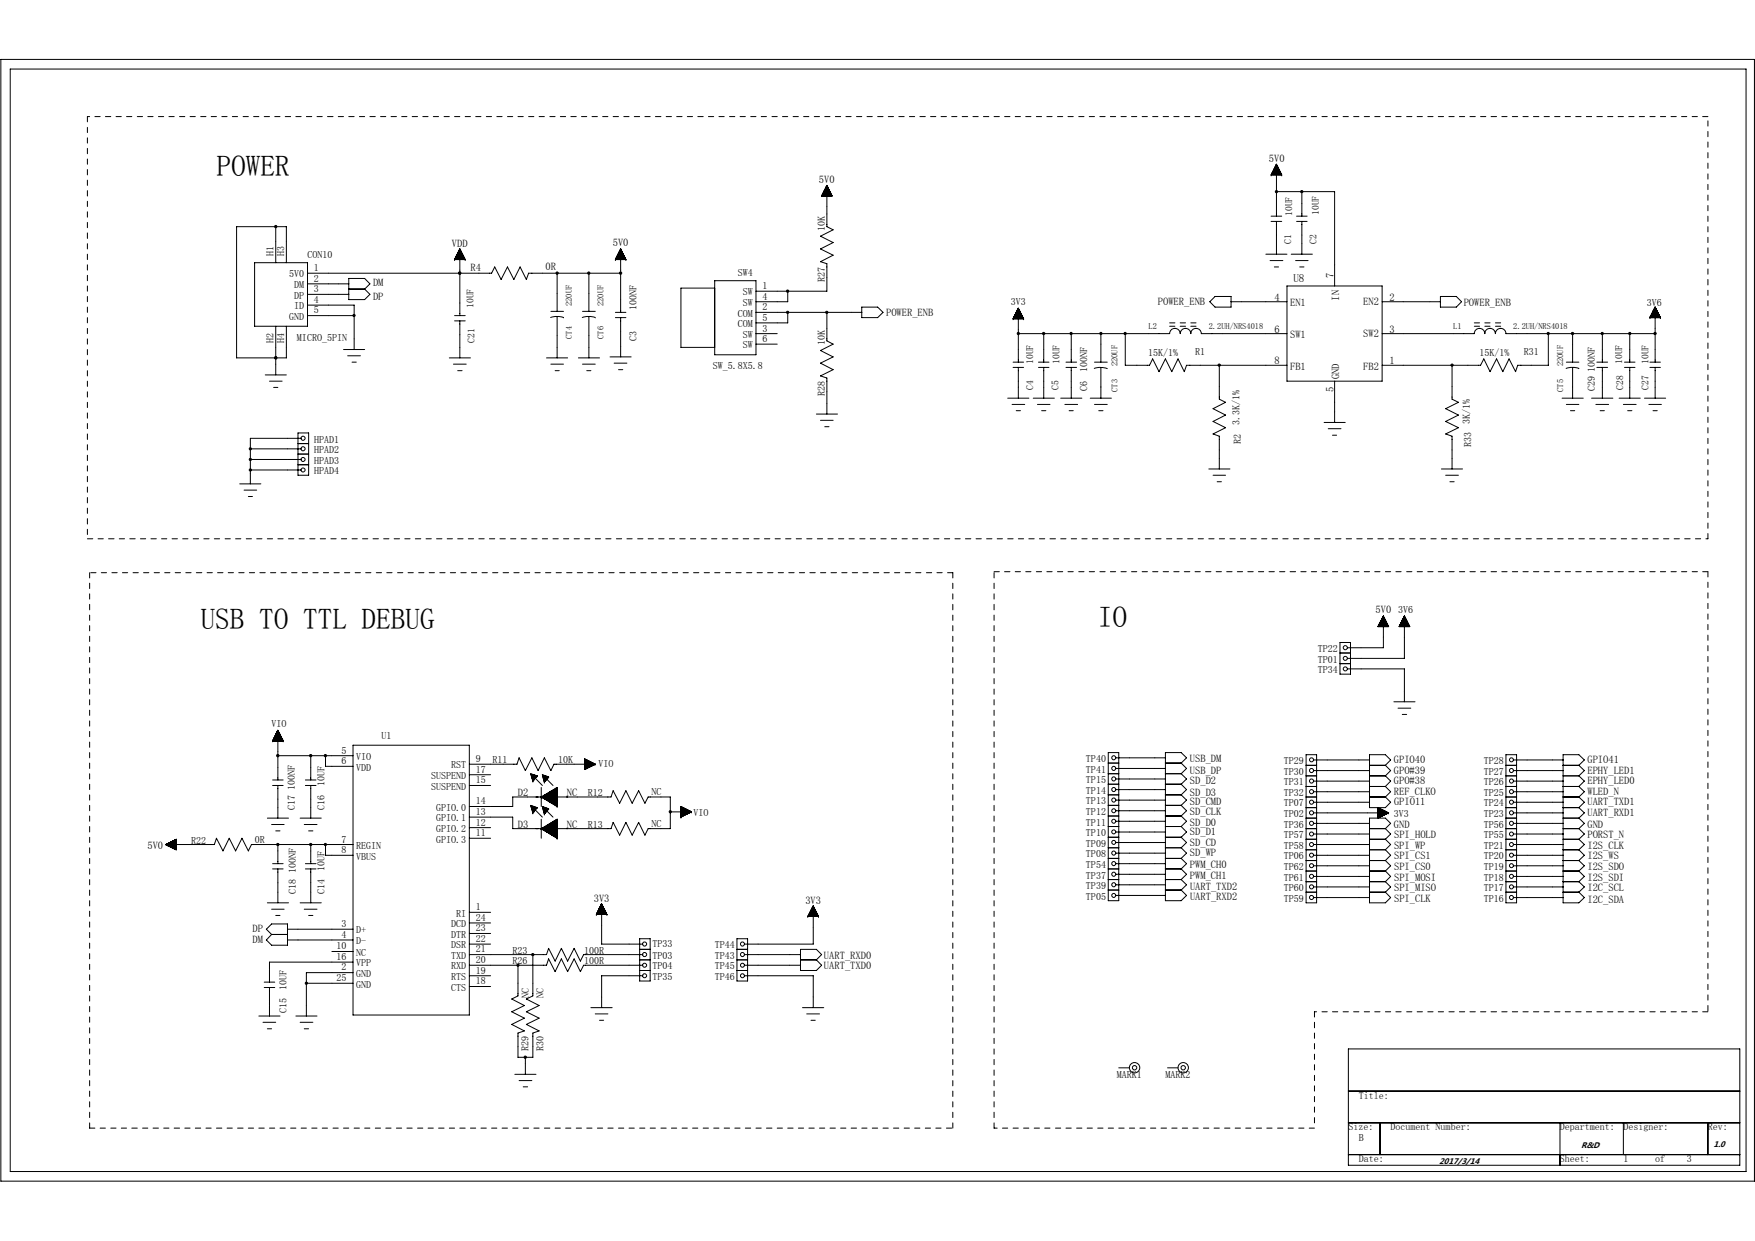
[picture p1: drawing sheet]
<svg xmlns="http://www.w3.org/2000/svg" width="297mm" height="210mm" viewBox="0 0 297 210" stroke-linecap="round" stroke-linejoin="round" font-family="sans-serif">
<defs><g id="words">
<g font-size="5">
<text x="36.6" y="29.8">POWER</text>
<text x="34" y="106.4">USB TO TTL DEBUG</text>
<text x="185.8" y="106">IO</text>
</g>
<text font-size="1.9" x="218.9" y="47.7">U8</text>
<g font-size="1.8">
<text x="214.8" y="27.4">5V0</text>
<text x="138.6" y="30.9">5V0</text>
<text x="76.5" y="41.8">VDD</text>
<text x="103.7" y="41.7">5V0</text>
<text x="79.6" y="45.9">R4</text>
<text x="92.3" y="45.6">0R</text>
<text x="225.7" y="47.1" transform="rotate(-90 225.7 47.1)">7</text>
<text x="63.1" y="48.4">DM</text>
<text x="63.1" y="50.7">DP</text>
<text x="150" y="53.4">POWER_ENB</text>
<text x="196" y="51.6">POWER_ENB</text>
<text x="215.7" y="50.9">4</text>
<text x="218.4" y="51.8">EN1</text>
<text x="226.6" y="50.9" transform="rotate(-90 226.6 50.9)">IN</text>
<text x="230.7" y="51.6">EN2</text>
<text x="235.2" y="50.9">2</text>
<text x="247.7" y="51.8">POWER_ENB</text>
<text x="215.7" y="56.3">6</text>
<text x="218.4" y="57.2">SW1</text>
<text x="230.7" y="57">SW2</text>
<text x="235.2" y="56.3">3</text>
<text x="215.7" y="61.6">8</text>
<text x="218.4" y="62.6">FB1</text>
<text x="226.6" y="64.1" transform="rotate(-90 226.6 64.1)">GND</text>
<text x="230.7" y="62.6">FB2</text>
<text x="235.2" y="61.6">1</text>
<text x="225.7" y="66.3" transform="rotate(-90 225.7 66.3)">5</text>
<text x="232.8" y="103.8">5V0</text>
<text x="201.4" y="130.9">USB_DP</text>
<text x="201.4" y="128.9">USB_DM</text>
<text x="235.9" y="129.1">GPIO40</text>
<text x="235.9" y="130.9">GPO#39</text>
<text x="268.7" y="130.9">EPHY_LED1</text>
<text x="268.7" y="129.1">GPIO41</text>
<text x="87.7" y="134.7">D2</text>
<text x="95.9" y="134.8">NC</text>
<text x="201.4" y="132.7">SD_D2</text>
<text x="201.4" y="134.7">SD_D3</text>
<text x="201.4" y="136.3">SD_CMD</text>
<text x="201.4" y="137.9">SD_CLK</text>
<text x="235.9" y="132.7">GPO#38</text>
<text x="235.9" y="134.5">REF_CLKO</text>
<text x="235.9" y="136.3">GPIO11</text>
<text x="268.7" y="136.3">UART_TXD1</text>
<text x="268.7" y="134.5">WLED_N</text>
<text x="268.7" y="132.7">EPHY_LED0</text>
<text x="25" y="143.7">5V0</text>
<text x="87.7" y="140">D3</text>
<text x="95.9" y="140.1">NC</text>
<text x="201.4" y="139.7">SD_D0</text>
<text x="201.4" y="141.3">SD_D1</text>
<text x="201.4" y="143.1">SD_CD</text>
<text x="235.9" y="140">GND</text>
<text x="235.9" y="143.6">SPI_WP</text>
<text x="236" y="141.8">SPI_HOLD</text>
<text x="268.7" y="143.6">I2S_CLK</text>
<text x="268.7" y="138.1">UART_RXD1</text>
<text x="268.7" y="141.8">PORST_N</text>
<text x="268.7" y="140">GND</text>
<text x="201.4" y="144.9">SD_WP</text>
<text x="201.4" y="146.9">PWM_CH0</text>
<text x="201.4" y="148.7">PWM_CH1</text>
<text x="236" y="145.4">SPI_CS1</text>
<text x="236" y="147.2">SPI_CS0</text>
<text x="236" y="149">SPI_MOSI</text>
<text x="268.7" y="149">I2S_SDI</text>
<text x="268.7" y="147.2">I2S_SDO</text>
<text x="268.7" y="145.4">I2S_WS</text>
<text x="100.5" y="152.7">3V3</text>
<text x="136.3" y="153">3V3</text>
<text x="201.4" y="150.5">UART_TXD2</text>
<text x="201.4" y="152.3">UART_RXD2</text>
<text x="236" y="150.8">SPI_MISO</text>
<text x="236" y="152.6">SPI_CLK</text>
<text x="268.7" y="152.8">I2C_SDA</text>
<text x="268.7" y="150.8">I2C_SCL</text>
<text x="42.7" y="159.6">DM</text>
<text x="42.7" y="157.8">DP</text>
<text x="139.5" y="164">UART_TXD0</text>
<text x="139.5" y="162.2">UART_RXD0</text>
</g>
<g font-size="1.7">
<text x="139.6" y="39.1" transform="rotate(-90 139.6 39.1)">10K</text>
<text x="46.3" y="43.3" transform="rotate(-90 46.3 43.3)">H1</text>
<text x="48.1" y="43.3" transform="rotate(-90 48.1 43.3)">H3</text>
<text x="49" y="46.9">5V0</text>
<text x="52" y="43.7">CON10</text>
<text x="53.1" y="45.9">1</text>
<text x="53.1" y="47.7">2</text>
<text x="124.9" y="46.8">SW4</text>
<text x="139.6" y="47.7" transform="rotate(-90 139.6 47.7)">R27</text>
<text x="49.8" y="48.7">DM</text>
<text x="49.8" y="50.5">DP</text>
<text x="49.8" y="52.3">ID</text>
<text x="53.1" y="49.4">3</text>
<text x="53.1" y="51.3">4</text>
<text x="53.1" y="53">5</text>
<text x="107.7" y="52.5" transform="rotate(-90 107.7 52.5)">100NF</text>
<text x="124.9" y="53.6">COM</text>
<text x="125.7" y="50">SW</text>
<text x="125.7" y="51.8">SW</text>
<text x="129" y="48.9">1</text>
<text x="129" y="50.7">4</text>
<text x="129" y="52.5">2</text>
<text x="171.1" y="51.6">3V3</text>
<text x="278.7" y="51.8">3V6</text>
<text x="46.3" y="58" transform="rotate(-90 46.3 58)">H2</text>
<text x="48.1" y="58" transform="rotate(-90 48.1 58)">H4</text>
<text x="49" y="54.1">GND</text>
<text x="50.3" y="57.7">MICRO_5PIN</text>
<text x="107.7" y="57.7" transform="rotate(-90 107.7 57.7)">C3</text>
<text x="124.9" y="55.4">COM</text>
<text x="125.7" y="57.2">SW</text>
<text x="125.7" y="58.9">SW</text>
<text x="129" y="54.3">5</text>
<text x="129" y="56.1">3</text>
<text x="129" y="57.9">6</text>
<text x="139.6" y="58.4" transform="rotate(-90 139.6 58.4)">10K</text>
<text x="120.7" y="62.4">SW_5.8X5.8</text>
<text x="184" y="62.9" transform="rotate(-90 184 62.9)">100NF</text>
<text x="194.3" y="60.2">15K/1%</text>
<text x="202.3" y="60">R1</text>
<text x="250.4" y="60.2">15K/1%</text>
<text x="257.9" y="60">R31</text>
<text x="139.6" y="67" transform="rotate(-90 139.6 67)">R28</text>
<text x="184" y="66.1" transform="rotate(-90 184 66.1)">C6</text>
<text x="209.8" y="71.9" transform="rotate(-90 209.8 71.9)">3.3K/1%</text>
<text x="248.8" y="71.8" transform="rotate(-90 248.8 71.8)">3K/1%</text>
<text x="270" y="66.1" transform="rotate(-90 270 66.1)">C29 100NF</text>
<text x="53.2" y="74.9">HPAD1</text>
<text x="53.2" y="76.7">HPAD2</text>
<text x="210" y="75.2" transform="rotate(-90 210 75.2)">R2</text>
<text x="249" y="75.6" transform="rotate(-90 249 75.6)">R33</text>
<text x="53.2" y="78.5">HPAD3</text>
<text x="53.2" y="80.2">HPAD4</text>
<text x="236.6" y="103.7">3V6</text>
<text x="223" y="112.1">TP01</text>
<text x="223" y="110.3">TP22</text>
<text x="223" y="113.9">TP34</text>
<text x="46" y="123">VIO</text>
<text x="64.6" y="125">U1</text>
<text x="57.8" y="127.5">5</text>
<text x="57.8" y="129.3">6</text>
<text x="60.3" y="128.6">VIO</text>
<text x="60.3" y="130.4">VDD</text>
<text x="73" y="131.8">SUSPEND</text>
<text x="76.4" y="130">RST</text>
<text x="80.5" y="128.9">9</text>
<text x="80.5" y="130.7">17</text>
<text x="83.4" y="129.2">R11</text>
<text x="94.5" y="129.1">10K</text>
<text x="101.3" y="129.9">VIO</text>
<text x="183.8" y="128.9">TP40</text>
<text x="183.8" y="130.7">TP41</text>
<text x="217.3" y="129.3">TP29</text>
<text x="217.3" y="131.1">TP30</text>
<text x="251.1" y="131.1">TP27</text>
<text x="251.1" y="129.3">TP28</text>
<text x="49.9" y="137" transform="rotate(-90 49.9 137)">C17 100NF</text>
<text x="54.9" y="137" transform="rotate(-90 54.9 137)">C16</text>
<text x="54.9" y="133.1" transform="rotate(-90 54.9 133.1)">10UF</text>
<text x="73" y="133.6">SUSPEND</text>
<text x="73.8" y="137.2">GPIO.0</text>
<text x="80.5" y="132.5">15</text>
<text x="80.5" y="136.1">14</text>
<text x="80.5" y="137.9">13</text>
<text x="99.5" y="134.7">R12</text>
<text x="110.3" y="134.5">NC</text>
<text x="183.8" y="137.9">TP12</text>
<text x="183.8" y="136.1">TP13</text>
<text x="183.8" y="134.3">TP14</text>
<text x="183.8" y="132.5">TP15</text>
<text x="217.3" y="136.5">TP07</text>
<text x="217.3" y="132.9">TP31</text>
<text x="217.3" y="134.7">TP32</text>
<text x="251.1" y="136.5">TP24</text>
<text x="251.1" y="134.7">TP25</text>
<text x="251.1" y="132.9">TP26</text>
<text x="32.3" y="142.8">R22</text>
<text x="43.1" y="142.6">0R</text>
<text x="57.8" y="142.6">7</text>
<text x="60.3" y="143.6">REGIN</text>
<text x="73.8" y="139">GPIO.1</text>
<text x="73.8" y="140.8">GPIO.2</text>
<text x="73.8" y="142.6">GPIO.3</text>
<text x="80.5" y="139.7">12</text>
<text x="80.5" y="141.5">11</text>
<text x="99.5" y="140.1">R13</text>
<text x="110.3" y="139.8">NC</text>
<text x="117.4" y="138.1">VIO</text>
<text x="183.8" y="143.3">TP09</text>
<text x="183.8" y="141.5">TP10</text>
<text x="183.8" y="139.7">TP11</text>
<text x="217.3" y="138.3">TP02</text>
<text x="217.3" y="141.8">TP57</text>
<text x="217.3" y="143.6">TP58</text>
<text x="217.3" y="140">TP36</text>
<text x="235.9" y="138.3">3V3</text>
<text x="251.1" y="143.6">TP21</text>
<text x="251.1" y="138.3">TP23</text>
<text x="251.1" y="141.8">TP55</text>
<text x="251.1" y="140">TP56</text>
<text x="54.9" y="147.4" transform="rotate(-90 54.9 147.4)">10UF</text>
<text x="57.8" y="144.4">8</text>
<text x="60.3" y="145.4">VBUS</text>
<text x="183.8" y="145.1">TP08</text>
<text x="183.8" y="148.7">TP37</text>
<text x="183.8" y="146.8">TP54</text>
<text x="217.3" y="149">TP61</text>
<text x="217.3" y="147.2">TP62</text>
<text x="217.3" y="145.4">TP06</text>
<text x="251.1" y="149">TP18</text>
<text x="251.1" y="147.2">TP19</text>
<text x="251.1" y="145.4">TP20</text>
<text x="50.1" y="151.3" transform="rotate(-90 50.1 151.3)">C18 100NF</text>
<text x="54.9" y="151.3" transform="rotate(-90 54.9 151.3)">C14</text>
<text x="77.2" y="155.1">RI</text>
<text x="80.5" y="154">1</text>
<text x="80.5" y="155.8">24</text>
<text x="183.8" y="150.4">TP39</text>
<text x="183.8" y="152.2">TP05</text>
<text x="217.3" y="152.6">TP59</text>
<text x="217.3" y="150.8">TP60</text>
<text x="251.1" y="152.6">TP16</text>
<text x="251.1" y="150.8">TP17</text>
<text x="57" y="160.6">10</text>
<text x="57.8" y="156.9">3</text>
<text x="57.8" y="158.7">4</text>
<text x="60.3" y="157.9">D+</text>
<text x="60.3" y="159.8">D-</text>
<text x="60.3" y="161.7">NC</text>
<text x="76.4" y="156.9">DCD</text>
<text x="76.4" y="158.7">DTR</text>
<text x="76.4" y="160.5">DSR</text>
<text x="80.5" y="157.6">23</text>
<text x="80.5" y="159.4">22</text>
<text x="80.5" y="161.2">21</text>
<text x="86.8" y="161.4">R23</text>
<text x="98.9" y="161.4">100R</text>
<text x="110.4" y="160.3">TP33</text>
<text x="121" y="160.5">TP44</text>
<text x="48.5" y="167.4" transform="rotate(-90 48.5 167.4)">10UF</text>
<text x="57" y="166">25</text>
<text x="57" y="162.4">16</text>
<text x="57.8" y="164.2">2</text>
<text x="60.3" y="165.3">GND</text>
<text x="60.3" y="167.1">GND</text>
<text x="60.3" y="163.5">VPP</text>
<text x="76.4" y="162.2">TXD</text>
<text x="76.4" y="164">RXD</text>
<text x="76.4" y="165.8">RTS</text>
<text x="76.4" y="167.6">CTS</text>
<text x="80.5" y="163">20</text>
<text x="80.5" y="164.8">19</text>
<text x="80.5" y="166.6">18</text>
<text x="86.8" y="163.2">R26</text>
<text x="98.9" y="163.2">100R</text>
<text x="110.4" y="162.2">TP03</text>
<text x="110.4" y="164">TP04</text>
<text x="110.4" y="165.8">TP35</text>
<text x="121" y="162.2">TP43</text>
<text x="121" y="164">TP45</text>
<text x="121" y="165.8">TP46</text>
<text x="48.5" y="171.4" transform="rotate(-90 48.5 171.4)">C15</text>
<text x="89.5" y="168.8" transform="rotate(-90 89.5 168.8)">NC</text>
<text x="92" y="168.8" transform="rotate(-90 92 168.8)">NC</text>
<text x="89.5" y="177.8" transform="rotate(-90 89.5 177.8)">R29</text>
<text x="92" y="177.8" transform="rotate(-90 92 177.8)">R30</text>
<text x="189" y="182.5">MARK1</text>
<text x="197.3" y="182.5">MARK2</text>
<text x="230" y="185.9">Title:</text>
<text x="228.2" y="191.2">Size:</text>
<text x="235.4" y="191.2">Document Number:</text>
<text x="264" y="191.2">Department:</text>
<text x="274.8" y="191.2">Designer:</text>
<text x="289.1" y="191.2">Rev:</text>
<text x="230" y="193">B</text>
<text x="230" y="196.6">Date:</text>
<text x="264" y="196.6">Sheet:</text>
<text x="274.8" y="196.6">1</text>
<text x="280.1" y="196.6">of</text>
<text x="285.5" y="196.6">3</text>
</g>
<g font-size="1.6">
<text x="218.5" y="41.2" transform="rotate(-90 218.5 41.2)">C1</text>
<text x="218.7" y="36.6" transform="rotate(-90 218.7 36.6)">10UF</text>
<text x="222.8" y="41.2" transform="rotate(-90 222.8 41.2)">C2</text>
<text x="223.2" y="36.4" transform="rotate(-90 223.2 36.4)">10UF</text>
<text x="80.2" y="52.2" transform="rotate(-90 80.2 52.2)">10UF</text>
<text x="80.3" y="58" transform="rotate(-90 80.3 58)">C21</text>
<text x="174.9" y="65.9" transform="rotate(-90 174.9 65.9)">C4</text>
<text x="174.9" y="61.6" transform="rotate(-90 174.9 61.6)">10UF</text>
<text x="179.2" y="65.9" transform="rotate(-90 179.2 65.9)">C5</text>
<text x="179.3" y="61.6" transform="rotate(-90 179.3 61.6)">10UF</text>
<text x="274.5" y="61.6" transform="rotate(-90 274.5 61.6)">10UF</text>
<text x="274.7" y="65.9" transform="rotate(-90 274.7 65.9)">C28</text>
<text x="279" y="65.9" transform="rotate(-90 279 65.9)">C27</text>
<text x="279" y="61.6" transform="rotate(-90 279 61.6)">10UF</text>
</g>
<g font-size="1.4">
<text x="96.8" y="51.8" transform="rotate(-90 96.8 51.8)">220UF</text>
<text x="102.2" y="51.8" transform="rotate(-90 102.2 51.8)">220UF</text>
<text x="96.8" y="57.3" transform="rotate(-90 96.8 57.3)">CT4</text>
<text x="102.2" y="57.3" transform="rotate(-90 102.2 57.3)">CT6</text>
<text x="194.4" y="55.7">L2</text>
<text x="204.6" y="55.7">2.2UH/NRS4018</text>
<text x="246" y="55.7">L1</text>
<text x="256.1" y="55.7">2.2UH/NRS4018</text>
<text x="189.2" y="62" transform="rotate(-90 189.2 62)">220UF</text>
<text x="264.6" y="62" transform="rotate(-90 264.6 62)">220UF</text>
<text x="189.2" y="66.3" transform="rotate(-90 189.2 66.3)">CT3</text>
<text x="264.6" y="66.3" transform="rotate(-90 264.6 66.3)">CT5</text>
<text x="243.6" y="197">2017/3/14</text>
<text x="267.6" y="194.3">R&amp;D</text>
<text x="290" y="194.1">1.0</text>
</g>
</g></defs>
<g fill="none" stroke="#000" stroke-width=".17">
<path d="M.1 10.1h296.8v189.8h-296.8zM1.7 11.7h293.8v186.5h-293.8zM15.2 19.7h-.4v.9M16.1 19.7h.9M17.8 19.7h1M19.6 19.7h.9M21.4 19.7h.9M23.2 19.7h.9M25 19.7h.9M26.8 19.7h.9M28.6 19.7h.9M30.4 19.7h.9"/>
<path d="M32.2 19.7h.9M34 19.7h.9M35.7 19.7h.9M37.5 19.7h.9M39.3 19.7h.9M41.1 19.7h.9M42.9 19.7h.9M44.7 19.7h.9M46.5 19.7h.9M48.3 19.7h.9M50.1 19.7h.9M51.9 19.7h.9"/>
<path d="M53.7 19.7h.8M55.4 19.7h1M57.3 19.7h.8M59 19.7h.9M60.8 19.7h.9M62.6 19.7h.9M64.4 19.7h.9M66.2 19.7h.9M68 19.7h.9M69.8 19.7h.9M71.6 19.7h.9M73.3 19.7h.9"/>
<path d="M75.2 19.7h.8M76.9 19.7h.9M78.7 19.7h.9M80.5 19.7h.9M82.3 19.7h.9M84.1 19.7h.9M85.9 19.7h.9M87.7 19.7h.9M89.5 19.7h.9M91.2 19.7h.9M93.1 19.7h.9M94.8 19.7h.9"/>
<path d="M96.6 19.7h.9M98.4 19.7h.9M100.2 19.7h.9M102 19.7h.9M103.8 19.7h.9M105.6 19.7h.9M107.4 19.7h.9M109.2 19.7h.8M110.9 19.7h1M112.8 19.7h.8M114.5 19.7h.9M116.3 19.7h.9"/>
<path d="M118.1 19.7h.9M119.9 19.7h.9M121.7 19.7h.9M123.5 19.7h.9M125.3 19.7h.9M127.1 19.7h.8M128.8 19.7h.9M130.7 19.7h.8M132.4 19.7h.9M134.2 19.7h.9M136 19.7h.9M137.8 19.7h.9"/>
<path d="M139.6 19.7h.9M141.4 19.7h.9M143.2 19.7h.9M145 19.7h.9M146.7 19.7h.9M148.5 19.7h1M150.3 19.7h.9M152.1 19.7h.9M153.9 19.7h.9M155.7 19.7h.9M157.5 19.7h.9M159.3 19.7h.9"/>
<path d="M161.1 19.7h.9M162.9 19.7h.9M164.7 19.7h.9M166.5 19.7h.9M168.3 19.7h.8M170 19.7h.9M171.8 19.7h.9M173.6 19.7h.9M175.4 19.7h.9M177.2 19.7h.9M179 19.7h.9M180.8 19.7h.8"/>
<path d="M182.6 19.7h.9M184.4 19.7h.8M186.2 19.7h.8M187.9 19.7h.9M189.7 19.7h.9M191.5 19.7h.9M193.3 19.7h.9M195.1 19.7h.9M196.9 19.7h.9M198.7 19.7h.9M200.4 19.7h1M202.3 19.7h.9"/>
<path d="M204 19.7h1M205.8 19.7h.9M207.6 19.7h.9M209.4 19.7h.9M211.2 19.7h.9M213 19.7h.9M214.8 19.7h.9M216.6 19.7h.9M218.4 19.7h.9M220.2 19.7h.9M222 19.7h.8M223.7 19.7h.9"/>
<path d="M225.5 19.7h.9M227.3 19.7h.9M229.1 19.7h.9M230.9 19.7h.9M232.7 19.7h.9M234.5 19.7h.9M236.3 19.7h.8M238.1 19.7h.9M239.9 19.7h.8M241.7 19.7h.8M243.4 19.7h.9M245.2 19.7h.9"/>
<path d="M247 19.7h.9M248.8 19.7h.9M250.6 19.7h.9M252.4 19.7h.9M254.2 19.7h.9M256 19.7h.9M257.8 19.7h.9M259.5 19.7h1M261.3 19.7h.9M263.1 19.7h.9M264.9 19.7h.9M266.7 19.7h.9"/>
<path d="M268.5 19.7h.9M270.3 19.7h.9M272.1 19.7h.9M273.9 19.7h.9M275.7 19.7h.9M277.4 19.7h.9M279.2 19.7h.9M281 19.7h.9M282.8 19.7h.9M284.6 19.7h.9M286.4 19.7h.9M288.2 19.7h.9"/>
<path d="M14.8 21.5v.9M14.8 23.3v.9M14.8 25.1v.9M14.8 26.9v.9M14.8 28.7v.9M14.8 30.5v.9M14.8 32.3v.9M14.8 34.1v.8M14.8 35.8v.9M14.8 37.6v.9M14.8 39.4v.9M46.7 38.4v6"/>
<path d="M139.1 33.1h1.7M139.1 33.1v.1M139.1 33h1.7M139.2 33h1.5M139.2 32.9v.3M139.2 32.9h1.5v.3M139.2 32.9h1.4M139.2 32.8v.4M139.3 32.8h1.3M139.3 33.2v-.5h1.3v.5M139.3 32.6h1.3M139.4 32.6h1.1"/>
<path d="M139.4 32.5v.7M139.4 32.5h1.1M139.4 32.4h1.1M139.4 32.4v.8M139.5 32.3h.9M139.6 32.2h.8M139.6 32.1h.7M139.6 32.1v1.1M139.6 32h.7M139.7 32h.5M139.7 32v1.2M139.7 31.9h.5"/>
<path d="M139.7 31.8h.5M139.7 31.8v1.4M139.8 31.8h.3M139.8 31.7h.3M139.8 31.6v1.6M139.8 31.6h.3M139.9 31.5h.1M140 31.4h.1M140 31.4v7l1 .5-2.1 1.1 2.1 1-2.1 1.1 2.1 1.1-2.1 1.1 1.1 .3v4.7h-12.1M140 31.4l.8 1.8h-1.7zM140 31.5h-.1v1.7M140 31.5v1.7"/>
<path d="M140.1 31.6v1.6M140.2 31.8v1.4M140.2 31.9v1.3M140.3 32v1.2M140.4 32.3h-.9v.9M140.4 32.2v1M140.5 32.4v.8M140.5 32.5v.7M140.6 32.8v.4M140.8 33.1v.1M215.1 29.6h.1M215.1 37.5h1.8"/>
<path d="M215.1 36.6h1.8M215.1 29.6h1.8M215.2 29.5h1.7M215.2 29.5h1.7v.1M215.2 29.4v.2M215.3 29.4h1.5M215.3 29.3h1.5M215.4 29.2h1.3M215.4 29.1h1.3M215.4 29v.6M215.5 29h1.1M215.5 28.9h1.1"/>
<path d="M215.5 28.8v.8M215.5 28.8h1M215.6 28.7h.9v.9M215.6 28.7v.9M215.6 28.7h.9M215.6 28.6h.8M215.6 28.5v1.1M215.7 28.6h.7M215.7 28.5h.7M215.7 28.4v1.2M215.7 28.4h.6M215.8 28.3h.5v1.3"/>
<path d="M215.8 28.2v1.4M215.8 28.3h.5M215.9 28.2h.3M215.9 28.1v1.5M215.9 28.1h.3M215.9 28h.3M215.9 27.9v1.7M216 28h.1M216 27.9h.1M216 27.8v1.8M216 27.8h.1M216 27.8v8.8"/>
<path d="M216 37.5v5.5M216 32.4h9.9v16M216 27.8l-.9 1.8M216 27.8l.9 1.8M216.2 28v1.6M216.2 28.2v1.4M216.4 28.4v1.2M216.4 28.6v1M216.6 28.9v.7M216.7 29v.6M216.7 29.1h-1.3v.5M216.7 29.2v.4"/>
<path d="M216.8 29.3h-1.5v.3M216.8 29.3v.3M216.9 29.6h.1M219.5 37.5h1.7M219.5 36.6h1.7M220.3 32.4v4.2M220.3 37.5v5.5M289.1 20.4v.9M289.1 22.2v.9M289.1 24v.9M289.1 25.8v.9M289.1 27.6v.9"/>
<path d="M289.1 29.4v.9M289.1 31.2v.9M289.1 33v.9M289.1 34.8v.9M289.1 36.6v.9M289.1 38.4v.8M14.8 41.2v.9M14.8 43v.9M14.8 44.8v.9M14.8 46.6v.9M14.8 48.4v.9M14.8 50.2v.9"/>
<path d="M14.8 52v.9M14.8 53.7v.9M14.8 55.6v.9M14.8 57.3v.9M14.8 59.1v.9M43.1 44.4h8.9v10.8h-8.9zM46.7 55.2v5.4h1.8v-5.4M48.5 44.4v-6h-8.5v22.2h6.7v2.8M52 53.4h7.9M52 46.2h31.2l.5-1 1.1 2.1 1.1-2.1 1.1 2.1 1-2.1 1.1 2.1 .4-1.1h15.5M52 48h7M52 49.8h7"/>
<path d="M52 51.6h7.9v7.5M58.1 59.1h3.6M59 47.1h2.7l.9 .9-.9 .9 .9 .9-.9 .9h-2.7zM59 48.9h2.7M76.9 43.9h.1M76.9 54.3h1.8M76.9 53.4h1.8M76.9 43.9h1.8M77 43.9h1.7M77 43.8h1.7M77.1 43.7h1.5M77.1 43.5h1.4"/>
<path d="M77.1 43.4v.5M77.2 43.4h1.3M77.2 43.3h1.2v.6M77.2 43.3v.6M77.3 43.3h1.1M77.3 43.2h1.1M77.3 43.2v.7M77.3 43.2h1M77.4 43.1h.9M77.4 43v.9M77.4 43h.8M77.4 42.9h.8v1"/>
<path d="M77.4 42.8v1.1M77.5 42.9h.7M77.5 42.8h.6M77.6 42.7h.5M77.6 42.5v1.4M77.6 42.6h.4M77.6 42.5h.4M77.6 42.4v1.5M77.7 42.4h.3v1.5M77.7 42.4h.3M77.7 42.3v1.6M77.8 42.3h.1"/>
<path d="M77.8 42.2l.1 1.7M77.8 42.1v1.8M77.8 42.1h.1M77.8 42.1v11.3M77.8 54.3v6.3M77.8 42.1l-.9 1.8M77.8 42.1l.9 1.8M78 42.3v1.6M78.1 42.6v1.3M78.1 42.7h-.6v1.2M78.1 42.8v1.1M78.3 43.1v.8"/>
<path d="M78.4 43.2v.7M78.5 43.5v.4M78.5 43.6h-1.4v.3M78.6 43.6v.3M78.6 43.7h-1.6v.2M78.7 43.8v.1M78.7 43.9h.1M93.2 52.7h2.2M94.3 53.6l-1.1 .1M94.3 46.2v6.5M95.4 53.8l-.3-.2h-.8v7M98.6 52.7h2.2"/>
<path d="M99.6 53.6l-1.1 .1M99.7 46.2v6.5M100.8 53.8l-.3-.2h-.8v7M104.2 43.9h.1M104.2 53.7h1.7M104.2 52.9h1.7M104.2 43.9h1.7M104.2 43.8h1.7M104.2 43.8v.1M104.3 43.7h1.5M104.3 43.6v.3M104.3 43.6h1.5v.3"/>
<path d="M104.4 43.5h1.3M104.4 43.5v.4M104.4 43.4h1.3M104.4 43.9v-.6h1.3v.6M104.5 43.3h1.1M104.5 43.2h1.1M104.5 43.2v.7M104.5 43.2h1M104.6 43.1h.9M104.6 43.1v.8M104.6 43h.9M104.7 42.9h.7"/>
<path d="M104.7 42.8h.6M104.7 42.8v1.1M104.8 42.7h.5M104.8 42.6v1.3M104.8 42.6h.5M104.9 42.5h.3M104.9 42.4h.3M104.9 42.3v1.6M105 42.3h.1l.1 1.6M105 42.1h.1M105 53.7v6.7M105 42.1l.9 1.8"/>
<path d="M105 42.1l-.8 1.8M105.1 42.1l-.1 10.8M105.1 42.2l-.1 1.7M105.2 42.4h-.3v1.5M105.2 42.4v1.5M105.3 42.6v1.3M105.3 42.7v1.2M105.4 42.9h-.8v1M105.4 42.9v1M105.5 43v.9M105.6 43.2v.7M105.7 43.5v.4"/>
<path d="M105.9 43.8v.1M105.9 43.9h.1M121 47.5h6.9v12.5h-6.9zM121 48.7h-5.8v10.1h5.8M127.9 52.9h18M127.9 56.5h3.6M127.9 58.2h3.6M133.3 49.3v1.8h-5.4M133.3 52.9v1.7h-5.4M140 52.9v4.8l1 .5-2.1 1.1 2.1 1.1-2.1 1 2.1 1.1-2.1 1.1 1.1 .4v6.1M145.9 52h2.6l1 .9-1 .8h-2.6zM171.5 53.9h.1"/>
<path d="M171.5 53.9h1.7M171.5 53.8h1.7v.1M171.5 53.7v.2M171.6 53.7h1.5M171.6 53.6v.3M171.7 53.6h1.4M171.7 53.5v.4M171.7 53.5h1.3M171.7 53.4h1.3M171.7 53.3v.6M171.8 53.3h1.1M171.8 53.2h1.1v.7"/>
<path d="M171.9 53.1h.9M171.9 53.9v-.9h.9v.9M172 53h.7M172 52.9v1M172 52.9h.7M172 52.8h.7M172 52.7v1.2M172.1 52.8h.5M172.1 52.7h.5M172.1 52.6v1.3M172.1 52.6h.5M172.2 52.5h.3"/>
<path d="M172.2 52.4v1.5M172.3 52.4h.2M172.3 52.3v1.6M172.3 52.3h.1M172.3 52.2v1.7M172.4 56.5h25.6a.89 .89 0 0 1 .9-.9 .89 .89 0 0 1 .8 .9 .9 .9 0 0 1 .9-.9 .9 .9 0 0 1 .9 .9 .89 .89 0 0 1 .9-.9 .89 .89 0 0 1 .9 .9h14.5M172.4 52.2h.1M172.4 52.2v9.1M172.4 52.2l-.9 1.7M172.4 52.2l.8 1.7M172.4 52.2v1.7M172.5 52.3v1.6"/>
<path d="M172.5 52.5v1.4M172.6 52.6v1.3M172.7 52.8v1.1M172.7 52.9v1M172.9 53.2h-1.1v.7M173 53.4v.5M173.1 53.5v.4M173.1 53.7v.2M173.2 53.9h.1M176.7 56.5v4.8M181.3 56.5v4.8M186.3 56.5v4.8"/>
<path d="M190.5 56.5v5.3h4.1l.5-1.1 1.1 2.2 1-2.2 1.1 2.2 1.1-2.2 1 2.2 .4-1.1h17M198 54.6h.9M198 55.2h.9M199.7 54.6h1M199.7 55.2h1M201.5 54.6h.9M201.5 55.2h.9M205.7 50.2h2.7v1.8h-2.7l-.9-.9zM208.4 51.1h9.4M214.2 43h3.6M215 44.1h2.1M215.7 45.2h.7"/>
<path d="M217.8 48.4h16.1v16.1h-16.1zM218.5 43h3.6M219.3 44.1h2.1M220 45.2h.7M233.9 56.5h15.6a.89 .89 0 0 1 .9-.9 .89 .89 0 0 1 .9 .9 .89 .89 0 0 1 .9-.9 .89 .89 0 0 1 .9 .9M233.9 51.1h9.9M243.8 50.2h2.7l.9 .9-.9 .9h-2.7zM249.5 54.6h.9M249.5 55.2h.9M251.3 54.6h.9M251.3 55.2h.9M253.1 56.5a.89 .89 0 0 1 .9-.9 .89 .89 0 0 1 .9 .9h25.2"/>
<path d="M253.1 54.6h.9M253.1 55.2h.9M262.1 56.5v5.3h-5.2l-.4 1.1-1.1-2.2-1 2.2-1.1-2.2-1.1 2.2-1.1-2.2-.5 1.1h-16.7M266.2 56.5v4.8M271.2 56.5v4.8M275.8 56.5v4.8M279.2 53.7h.1M279.2 53.7h1.8M279.3 53.7h1.7M279.3 53.6h1.6v.1M279.3 53.6v.1M279.4 53.6h1.5"/>
<path d="M279.4 53.5h1.5v.2M279.4 53.4v.3M279.4 53.4h1.5M279.5 53.7v-.4h1.3v.4M279.5 53.2h1.3M279.5 53.2h1.3v.5M279.5 53.1v.6M279.5 53.1h1.2M279.6 53h1.1v.7M279.6 53v.7M279.6 53h1M279.7 52.9h.9v.8"/>
<path d="M279.7 52.9v.8M279.7 52.8h.9M279.7 52.8h.8v.9M279.7 52.7v1M279.8 52.7h.7M279.8 52.6h.7v1.1M279.8 52.5v1.2M279.9 52.5h.5M279.9 52.5h.5v1.2M280 52.3h.3v1.4M280 52.2h.2v1.5M280 52.1v1.6"/>
<path d="M280.1 52.1h.1M280.1 52h.1M280.1 52v1.7M280.1 52v9.3M280.1 52l-.9 1.7M280.1 52l.9 1.7M280.3 52.3h-.3v1.4M280.3 52.4h-.4v1.3M281 53.7h.1M289.1 40.2v.8M289.1 41.9v.9M289.1 43.7v.9"/>
<path d="M289.1 45.5v.9M289.1 47.3v.9M289.1 49.1v.9M289.1 50.9v.9M289.1 52.7v.9M289.1 54.5v.9M289.1 56.3v.8M289.1 58v.9M289.1 59.8v.9M14.8 60.9v.9M14.8 62.7v.9M14.8 64.5v.9"/>
<path d="M14.8 66.3v.9M14.8 68.1v.9M14.8 69.9v.9M14.8 71.6v.9M14.8 73.4v1M14.8 75.2v.9M14.8 77v.9M14.8 78.8v.9M42.4 75.9h8.6M42.4 77.7h8.6M42.4 79.5h8.6M44.9 63.4h3.6"/>
<path d="M45.6 64.5h2.1M46.3 65.6h.7M50.4 75.1h1.8M50.4 73.3h1.8v7.1h-1.8zM50.4 76.8h1.8M50.4 78.6h1.8M51 74.2h-8.6v7.7M58.8 60.2h2.2M59.6 61.3h.7M76 60.6h3.6M76.7 61.6h2.2M77.5 62.7h.7"/>
<path d="M92.5 60.6h3.6M93.2 61.6h2.2M94 62.7h.7M97.9 60.6h3.6M98.6 61.6h2.2M99.3 62.7h.7M103.2 60.4h3.6M103.9 61.4h2.2M104.7 62.5h.7M138.2 70.1h3.5M138.9 71.1h2.1M139.6 72.2h.7"/>
<path d="M170.6 67.4h3.5M171.3 68.4h2.1M171.5 62.2h1.7M171.5 61.3h1.7M172 69.5h.7M172.4 62.2v5.2M174.9 67.4h3.6M175.6 68.4h2.1M175.8 62.2h1.7M175.8 61.3h1.7M176.3 69.5h.7M176.7 62.2v5.2"/>
<path d="M179.5 67.4h3.6M180.2 68.4h2.2M180.4 62.2h1.8M180.4 61.3h1.8M181 69.5h.6M181.3 62.2v5.2M184.5 67.4h3.6M185.2 61.3h2.2M185.2 68.4h2.2M186 69.5h.7M186.3 62.2l-1.1 .1M186.3 62.2l1.1 .2"/>
<path d="M186.3 62.2v5.2M204.6 79.4h3.6M206.4 61.8v5.7l1 .6-2.1 1.1 2.1 1-2.1 1.1 2.1 1.1-2.1 1 1.1 .4v5.6M224.1 71.5h3.6M224.8 72.5h2.2M225.5 73.6h.7M225.9 64.5v7M244 79.4h3.5M245.8 61.8v5.7l1 .6-2.1 1.1 2.1 1-2.1 1.1 2.1 1.1-2.1 1 1.1 .4v5.6M264.4 67.4h3.6M265.1 61.3h2.1M265.1 68.4h2.1"/>
<path d="M265.8 69.5h.7M266.1 62.2l-1 .1M267.2 62.4l-1.1-.2 .1 5.2M269.4 67.4h3.6M270.1 68.4h2.2M270.3 62.2h1.8M270.3 61.3h1.8M270.8 69.5h.7M271.2 62.2v5.2M274 67.4h3.6M274.8 68.4h2.1M275 62.2h1.7"/>
<path d="M275 61.3h1.7M275.5 69.5h.7M275.8 62.2v5.2M278.3 67.4h3.6M279.1 68.4h2.1M279.2 62.2h1.8M279.2 61.3h1.8M279.8 69.5h.7M280.1 62.2v5.2M289.1 61.6v.9M289.1 63.4v.9M289.1 65.2v.9"/>
<path d="M289.1 67v.9M289.1 68.8v.9M289.1 70.6v.9M289.1 72.4v.9M289.1 74.2v.9M289.1 75.9v.9M289.1 77.7v.9M289.1 79.5v.9M14.8 80.6v.9M14.8 82.4v.9M14.8 84.2v.9M14.8 86v.9"/>
<path d="M14.8 87.8v.9M14.8 89.6v.8M14.8 91.2h.9M15.2 96.9v.9M15.2 98.7v.9M15.4 96.9h.9M16.6 91.2h.9M17.1 96.9h.9M18.4 91.2h.9M18.9 96.9h.9M20.2 91.2h.9M20.7 96.9h.9"/>
<path d="M22 91.2h.9M22.5 96.9h.9M23.8 91.2h.9M24.3 96.9h.9M25.5 91.2h1M26.1 96.9h.9M27.3 91.2h.9M27.9 96.9h.9M29.1 91.2h.9M29.7 96.9h.9M30.9 91.2h.9M31.5 96.9h.8"/>
<path d="M32.7 91.2h.9M33.2 96.9h1M34.5 91.2h.9M35 96.9h.9M36.3 91.2h.9M36.8 96.9h.9M38.1 91.2h.9M38.6 96.9h.9M39.9 91.2h.9M40.4 96.9h.9M40.6 81.9h3.6M41.3 82.9h2.2"/>
<path d="M41.7 91.2h.9M42 84h.7M42.2 96.9h.9M43.5 91.2h.8M44 96.9h.9M45.3 91.2h.8M45.8 96.9h.9M47 91.2h.9M47.6 96.9h.9M48.8 91.2h.9M49.4 96.9h.9M50.6 91.2h.9"/>
<path d="M51.2 96.9h.8M52.4 91.2h.9M53 96.9h.8M54.2 91.2h.9M54.7 96.9h.9M56 91.2h.9M56.5 96.9h.9M57.8 91.2h.9M58.3 96.9h.9M59.6 91.2h.9M60.1 96.9h.9M61.4 91.2h.8"/>
<path d="M61.9 96.9h.9M63.1 91.2h.9M63.7 96.9h.9M64.9 91.2h.9M65.5 96.9h.9M66.7 91.2h.9M67.3 96.9h.9M68.5 91.2h.9M69.1 96.9h.9M70.3 91.2h.9M70.9 96.9h.9M72.1 91.2h.9"/>
<path d="M72.6 96.9h.9M73.9 91.2h.9M74.4 96.9h.9M75.7 91.2h.9M76.2 96.9h.9M77.5 91.2h.9M78 96.9h.9M79.3 91.2h.9M79.8 96.9h.9M81 91.2h1M81.6 96.9h.9M82.8 91.2h.9"/>
<path d="M83.4 96.9h.9M84.6 91.2h.9M85.2 96.9h.9M86.4 91.2h.9M87 96.9h.9M88.2 91.2h.9M88.7 96.9h1M90 91.2h.9M90.5 96.9h.9M91.8 91.2h.9M92.3 96.9h.9M93.6 91.2h.9"/>
<path d="M94.1 96.9h.9M95.4 91.2h.9M95.9 96.9h.9M97.2 91.2h.9M97.7 96.9h.9M99 91.2h.8M99.5 96.9h.9M100.8 91.2h.8M101.3 96.9h.9M102.5 91.2h.9M103.1 96.9h.8M104.3 91.2h.9"/>
<path d="M104.9 96.9h.9M106.1 91.2h.9M106.7 96.9h.8M107.9 91.2h.9M108.5 96.9h.8M109.7 91.2h.9M110.2 96.9h.9M111.5 91.2h.9M112 96.9h.9M113.3 91.2h.9M113.8 96.9h.9M115.1 91.2h.9"/>
<path d="M115.6 96.9h.9M116.9 91.2h.8M117.4 96.9h.9M118.6 91.2h.9M119.2 96.9h.9M120.4 91.2h.9M121 96.9h.9M122.2 91.2h.9M122.8 96.9h.9M124 91.2h.9M124.6 96.9h.9M125.8 91.2h.9"/>
<path d="M126.4 96.9h.9M127.6 91.2h.9M128.1 96.9h.9M129.4 91.2h.9M129.9 96.9h.9M131.2 91.2h.9M131.7 96.9h.9M133 91.2h.9M133.5 96.9h.9M134.8 91.2h.9M135.3 96.9h.9M136.5 91.2h.9"/>
<path d="M137.1 96.9h.9M138.3 91.2h.9M138.9 96.9h.9M140.1 91.2h.9M140.6 96.9h1M141.9 91.2h.9M142.5 96.9h.9M143.7 91.2h.9M144.2 96.9h1M145.5 91.2h.9M146 96.9h.9M147.3 91.2h.9"/>
<path d="M147.8 96.9h.9M149.1 91.2h.9M149.6 96.9h.9M150.9 91.2h.9M151.4 96.9h.9M152.7 91.2h.9M153.2 96.9h.9M154.4 91.2h.9M155 96.9h.9M156.2 91.2h.9M156.8 96.9h.9M158 91.2h.9"/>
<path d="M158.6 96.9h.9M159.8 91.2h.9M160.4 96.9h.9v.9M161.3 98.7v.9M161.6 91.2h.9M163.4 91.2h.9M165.2 91.2h.9M167 91.2h.9M168.3 96.9v.9M168.3 98.7v.9M168.3 96.7h.8M168.8 91.2h.9"/>
<path d="M170 96.7h.9M170.6 91.2h.9M171.8 96.7h.9M172.4 91.2h.8M173.6 96.7h.9M174.1 91.2h.9M175.4 96.7h.9M175.9 91.2h.9M177.2 96.7h.9M177.7 91.2h.9M179 96.7h.9M179.5 91.2h.9"/>
<path d="M180.8 96.7h.8M181.3 91.2h.9M182.6 96.7h.9M183.1 91.2h.9M184.4 96.7h.8M184.9 91.2h.9M186.2 96.7h.8M186.7 91.2h.9M187.9 96.7h.9M188.5 91.2h.9M189.7 96.7h.9M190.3 91.2h.9"/>
<path d="M191.5 96.7h.9M192 91.2h.9M193.3 96.7h.9M193.8 91.2h.9M195.1 96.7h.9M195.6 91.2h.9M196.9 96.7h.9M197.4 91.2h.9M198.7 96.7h.9M199.2 91.2h.9M200.4 96.7h1M201 91.2h.9"/>
<path d="M202.3 96.7h.9M202.8 91.2h.9M204 96.7h1M204.6 91.2h.9M205.3 80.4h2.1M205.8 96.7h.9M206 81.5h.7M206.4 91.2h.9M207.6 96.7h.9M208.2 91.2h.9M209.4 96.7h.9M209.9 91.2h.9"/>
<path d="M211.2 96.7h.9M211.7 91.2h.9M213 96.7h.9M213.5 91.2h.9M214.8 96.7h.9M215.3 91.2h.9M216.6 96.7h.9M217.1 91.2h.9M218.4 96.7h.9M218.9 91.2h.9M220.2 96.7h.9M220.7 91.2h.9"/>
<path d="M222 96.7h.8M222.5 91.2h.9M223.7 96.7h.9M224.3 91.2h.9M225.5 96.7h.9M226.1 91.2h.9M227.3 96.7h.9M227.9 91.2h.8M229.1 96.7h.9M229.6 91.2h.9M230.9 96.7h.9M231.4 91.2h.9"/>
<path d="M232.7 96.7h.9M233.2 91.2h.9M234.5 96.7h.9M235 91.2h.9M236.3 96.7h.8M236.8 91.2h.9M238.1 96.7h.9M238.6 91.2h.9M239.9 96.7h.8M240.4 91.2h.9M241.7 96.7h.8M242.2 91.2h.9"/>
<path d="M243.4 96.7h.9M244 91.2h.9M244.7 80.4h2.1M245.2 96.7h.9M245.4 81.5h.7M245.8 91.2h.9M247 96.7h.9M247.5 91.2h.9M248.8 96.7h.9M249.4 91.2h.8M250.6 96.7h.9M251.1 91.2h.9"/>
<path d="M252.4 96.7h.9M252.9 91.2h.9M254.2 96.7h.9M254.7 91.2h.9M256 96.7h.9M256.5 91.2h.9M257.8 96.7h.9M258.3 91.2h.9M259.5 96.7h1M260.1 91.2h.9M261.3 96.7h.9M261.9 91.2h.9"/>
<path d="M263.1 96.7h.9M263.6 91.2h1M264.9 96.7h.9M265.4 91.2h.9M266.7 96.7h.9M267.2 91.2h1M268.5 96.7h.9M269 91.2h.9M270.3 96.7h.9M270.8 91.2h.9M272.1 96.7h.9M272.6 91.2h.9"/>
<path d="M273.9 96.7h.9M274.4 91.2h.9M275.7 96.7h.9M276.2 91.2h.9M277.4 96.7h.9M278 91.2h.9M279.2 96.7h.9M279.8 91.2h.9M281 96.7h.9M281.6 91.2h.9M282.8 96.7h.9M283.4 91.2h.8"/>
<path d="M284.6 96.7h.9M285.1 91.2h1M286.4 96.7h.9M287 91.2h.8M288.2 96.7h.9v.9M289.1 81.3v.9M289.1 83.1v.9M289.1 84.9v.9M289.1 86.7v.9M289.1 88.5v.9M289.1 90.3v.9h-.4M289.1 98.5v.9"/>
<path d="M15.2 100.5v.9M15.2 102.3v.9M15.2 104.1v.9M15.2 105.9v.8M15.2 107.7v.8M15.2 109.4v.9M15.2 111.2v.9M15.2 113v.9M15.2 114.8v.9M15.2 116.6v.9M15.2 118.4v.9M161.3 100.5v.9"/>
<path d="M161.3 102.3v.9M161.3 104.1v.9M161.3 105.9v.8M161.3 107.7v.8M161.3 109.4v.9M161.3 111.2v.9M161.3 113v.9M161.3 114.8v.9M161.3 116.6v.9M161.3 118.4v.9M168.3 100.5v.9M168.3 102.3v.9"/>
<path d="M168.3 104.1v.9M168.3 105.9v.8M168.3 107.7v.8M168.3 109.4v.9M168.3 111.2v.9M168.3 113v.9M168.3 114.8v.9M168.3 116.6v.9M168.3 118.4v.9M226.8 112.3h1.8M226.8 108.7h1.8v5.4h-1.8zM226.8 110.5h1.8"/>
<path d="M228 113.2h9.7v5.5M233.3 106v-.1l1.7 .1M233.3 105.9h1.6M233.3 106v-.2h1.6v.2M233.4 105.7h1.5M233.4 106v-.3h1.4v.3M233.4 105.6h1.4M233.5 106v-.5h1.3v.5M233.5 105.5h1.2M233.5 106v-.6h1.2v.6M233.6 105.3h1.1M233.6 106v-.8h1v.8"/>
<path d="M233.7 105.2h.9M233.7 105h.8M233.8 104.9h.6M233.9 104.8h.5M233.9 104.6h.4M234 106v-1.5h.3v1.5M234 104.5h.2M234.1 104.3h.1M234.1 104.2h.1M234.1 104.2v5.4h-6.1M234.1 104.2l.9 1.8h-1.8zM234.2 104.4h-.1v1.6"/>
<path d="M234.2 104.4v1.6M234.3 104.7h-.4v1.3M234.3 104.6v1.4M234.4 104.8h-.6v1.2M234.4 104.8v1.2M234.5 105h-.7v1M234.5 104.9v1.1M234.5 105.1h-.8v.9M234.5 105.1v.9M235.9 118.7h3.6M236.6 119.8h2.2M236.9 105.9l1.6 .1"/>
<path d="M236.9 105.8h1.6v.2M236.9 105.8v.2M237 105.7h1.5M237 106v-.3h1.4v.3M237 105.6h1.4M237.1 105.5h1.3v.5M237.1 105.5v.5M237.1 105.5h1.2M237.1 105.4h1.2v.6M237.1 105.3v.7M237.1 105.3h1.1M237.2 106v-.8h1v.8"/>
<path d="M237.2 105.2h1M237.3 105.1h.8v.9M237.3 105v1M237.3 105h.8M237.3 105h.8v1M237.3 104.9v1.1M237.4 104.9h.6M237.4 104.8h.6v1.2M237.4 104.8v1.2M237.5 104.8h.5M237.5 104.7h.4v1.3M237.6 104.5h.2v1.5"/>
<path d="M237.6 104.4h.2v1.6M237.6 104.3v1.7M237.7 104.3h.1M237.7 104.2h.1M237.7 104.2v7.2h-9.7M237.7 104.2l.9 1.8h-1.8zM237.8 104.5h-.2v1.5M237.9 104.6h-.4v1.4M238.5 105.9h-1.6v.1M289.1 100.3v.9M289.1 102.1v.9M289.1 103.9v.9"/>
<path d="M289.1 105.7v.9M289.1 107.5v.9M289.1 109.2v.9M289.1 111.1v.9M289.1 112.8v.9M289.1 114.6v.9M289.1 116.4v.9M289.1 118.2v.9M289.1 120v.9M15.2 120.2v.9M15.2 122v.9M15.2 123.8v.9"/>
<path d="M15.2 125.6v.8M15.2 127.3v.9M15.2 129.1v.9M15.2 130.9v.9M15.2 132.7v.9M15.2 134.5v.9M15.2 136.3v.9M15.2 138.1v.9M15.2 139.8v1M45.3 138.4h3.5M46 139.5h2.1M46.1 125.3h.1"/>
<path d="M46.1 132.9h1.8M46.1 132h1.8M46.1 125.3h1.8M46.2 125.3h1.7M46.2 125.2h1.7v.1M46.2 125.2v.1M46.2 125.2h1.6M46.3 125.1h1.5v.2M46.3 125.1v.2M46.3 125h1.4M46.4 124.9h1.3v.4M46.4 124.9v.4"/>
<path d="M46.4 124.9h1.3M46.4 125.3v-.5h1.2v.5M46.5 124.7h1.1M46.5 124.7h1.1v.6M46.5 124.6v.7M46.5 124.6h1M46.6 124.5h.9v.8M46.6 124.5v.8M46.6 124.4h.9M46.6 124.4h.8v.9M46.6 124.3v1M46.7 124.3h.7"/>
<path d="M46.7 124.2v1.1M46.7 124.2h.7v1.1M46.8 124.2h.5M46.8 124.1h.5v1.2M46.8 124v1.3M46.8 124h.5M46.9 123.9h.3v1.4M46.9 123.8v1.5M46.9 123.8h.3M46.9 123.8h.2v1.5M47 123.6v8.4M47 123.7l.1 1.6"/>
<path d="M47 123.6h.1M47 127.9h12.8M47 132.9v5.5M47 123.6l-.9 1.7M47 123.6l.9 1.7M47.1 123.7h-.2v1.6M47.9 125.3h.1M50.8 138.4h3.6M51.5 139.5h2.2M51.7 132.9h1.8M51.7 132h1.8M52.6 127.9v4.1"/>
<path d="M52.6 132.9v5.5M55.1 127.9v1.8h4.7M59.8 126.1h19.6v45.6h-19.6zM79.4 136.5h7.4v-1.6h16.6l.4-1.1 1.1 2.1 1-2.1 1.1 2.1 1.1-2.1 1.1 2.1 .5-1h3.8v5.3h-3.8l-.5 1.1-1.1-2.2-1.1 2.2-1.1-2.2-1 2.2-1.1-2.2-.4 1.1h-16.6v-1.9h-7.4M79.4 129.3h8.1l.4-1.1 1 2.2 1.1-2.2 1.1 2.2 1-2.2 1.1 2.2 .6-1.1h7M79.4 131.1h3.6M79.4 132.9h3.6M89.8 130.9h.1M89.8 136.3h.1M89.8 130.9l1.1 .4M89.8 130.9l.4 1.3M89.8 136.3l1.1 .4"/>
<path d="M89.8 136.3l.4 1.2M89.8 131.1h.6v.9M89.8 136.5h.6v.9M89.9 131.3h1M89.9 136.7h1M90 131.4h.8M90 136.8h.8M90 131v.6h.7M90 131.1l1.8 1.8M90 136.4v.6h.7M90 136.5l1.8 1.8M90.1 131.8h.4"/>
<path d="M90.1 137.2h.4M90.1 132h.3M90.1 137.4h.3M90.2 132.2h.1M90.2 137.5h.1M90.2 131.1v1.1M90.2 136.4v1.1M90.4 132l-.2 .2M90.4 137.4l-.2 .1M90.5 131.2v.5M90.5 136.5v.6M90.7 131.3v.2"/>
<path d="M90.7 136.6v.3M90.9 131.3h.1M90.9 136.7h.1M90.9 131.3l-.5 .7M90.9 136.7l-.5 .7M91.6 134.9h.1M91.6 133.2v3.3M91.6 138.6v3.2M91.6 134.9l2.7 1.6M91.8 131.1h.1M91.8 136.5h.1M91.8 134.7v.3"/>
<path d="M91.8 131.1l1.8 1.8M91.8 131.1l1.1 .3M91.8 131.1l.3 1.2M91.8 136.5l1.8 1.8M91.8 136.5l1.1 .3M91.8 136.5l.3 1.2M91.8 131.3h.5v.9M91.8 136.7h.5v.8M91.9 131.4h1M91.9 136.8h1M91.9 135h2.4M91.9 134.7h2.4"/>
<path d="M91.9 131.6h.8M91.9 137h.8M92 131.2v.6h.6M92 134.6v.5M92 136.5v.7h.6M92.1 132h.4M92.1 137.4h.4M92.1 132.2h.2M92.1 137.5h.2M92.1 132.3h.1M92.1 137.7h.1M92.1 131.3v1"/>
<path d="M92.1 134.5v.7M92.1 136.6v1.1M92.1 139.9v.6M92.2 135.2h2.1M92.2 134.5h2.1M92.2 139.8h2.1M92.3 134.4v.9M92.3 139.8v.9M92.3 132.2l-.2 .1M92.3 137.5l-.2 .2M92.5 131.3v.6M92.5 136.7v.6"/>
<path d="M92.7 131.4v.3M92.7 134.2v1.3M92.7 136.8v.2M92.7 139.6v1.3M92.8 135.6h1.5M92.8 134.1h1.5M92.8 139.5h1.5M92.9 131.4h.1M92.9 136.8h.1M92.9 134.1v1.5M92.9 139.5v1.5M92.9 131.4l-.6 .8"/>
<path d="M92.9 136.8l-.6 .7M93.1 134v1.7M93.1 139.4v1.7M93.1 135.7h1.2M93.1 134h1.2M93.1 139.3h1.2M93.2 133.9v1.9M93.2 139.3v1.9M93.6 133.7v2.3M93.6 139v2.4M93.7 136.1h.6M93.7 133.6h.6"/>
<path d="M93.7 139h.6M93.8 133.6v2.5M93.8 138.9v2.6M94 133.5v2.7M94 138.8v2.8M94 136.3h.3M94 133.4h.3M94 138.8h.3M94.1 133.3v3.1M94.1 138.7v3M94.3 136.5h.1M94.3 133.2v3.3"/>
<path d="M94.3 133.2h.1M94.3 138.6v3.2M94.3 138.6h.1M94.3 133.8h-.9v2.1h.9M94.3 134.3h-1.8v1.1h1.8M94.3 139.7h-1.8v1.1h1.8M94.3 139.1h-.9v2.2h.9M94.3 133.2l-2.7 1.7M94.3 138.6l-2.7 1.6M99 129.7h1.1M99 128.6h.3v1.4M99 129.1h1.3"/>
<path d="M99 130h.4M99 128.4l1.8 .9-1.8 .9zM99 130.2h.1M99 130.1h.2M99 129.9h.5M99 129.7h1M99 129.6h1.2M99 129.5h1.4M99 129.4h1.5M99 129.4h1.7M99 129.2h1.6M99 129.2h1.5l-.1 .2"/>
<path d="M99 129h1.2M99 128.9h1M99 128.9h.9M99 128.8h.7v1M99 128.7h.6M99 128.7h.5M99 128.5h.2M99 128.5l.1 1.6M99 128.5v1.7M99.1 128.5v1.6M99.2 128.5v1.5M99.4 128.6v1.4"/>
<path d="M99.4 128.7v1.2M99.5 128.7v1.2M99.6 128.7v1.2M99.6 128.8v1.1h-.6M99.8 128.8v1h-.8M99.8 128.9v.8M99.9 128.9v.8M100 128.9v.8M100.1 129v.6M100.2 129.1v.4M100.3 129.1v.4M100.5 129.2v.2"/>
<path d="M100.6 129.2v.2M100.6 129.3h.1M100.7 129.3h.1M113.5 137.4h.1M113.5 137.4h3.5M115.2 138.3h.1M115.2 136.5h.1M115.2 137.5h1.6M115.2 137.2h1.5v.3M115.2 136.8h.8v1.1h-.8M115.2 136.7h.5v1.3M115.2 136.5v1.8"/>
<path d="M115.2 136.5l1.8 .9M115.2 138.2h.2M115.2 136.6h.3l.1 1.5h-.4M115.2 138h.6M115.2 137.8h.9M115.2 137.8h1.1M115.2 137.7h1.3M115.2 137.6h1.4M115.2 137.5h1.7M115.2 137.3l1.8 .1M115.2 137.2h1.6v.3M115.2 137.1h1.3v.5"/>
<path d="M115.2 137h1.2v.7M115.2 137h1v.8M115.2 136.9h.9v.9M115.2 136.8h.6v1.2M115.2 136.5h.2v1.7M115.3 136.5v1.7M115.5 136.6v1.6M115.6 136.7v1.4M115.7 136.7v1.3h-.5M115.9 136.8v1.1M116.1 136.9v1M116.2 136.9v.9"/>
<path d="M116.3 137v.7M116.5 137.1v.5M116.6 137.1v.5M116.8 137.2v.3M116.9 137.3v.1M117 137.4h.1M117 137.4l-1.8 .9M161.3 120.2v.9M161.3 122v.9M161.3 123.8v.9M161.3 125.6v.8M161.3 127.3v.9"/>
<path d="M161.3 129.1v.9M161.3 130.9v.9M161.3 132.7v.9M161.3 134.5v.9M161.3 136.3v.9M161.3 138.1v.9M161.3 139.8v1M168.3 120.2v.9M168.3 122v.9M168.3 123.8v.9M168.3 125.6v.8M168.3 127.3v.9"/>
<path d="M168.3 129.1v.9M168.3 130.9v.9M168.3 132.7v.9M168.3 134.5v.9M168.3 136.3v.9M168.3 138.1v.9M168.3 139.8v1M187.6 136.3h1.8M187.6 134.5h1.8M187.6 139.8h1.8M187.6 127.3h1.8v25.1h-1.8zM187.6 138.1h1.8"/>
<path d="M187.6 132.7h1.8M187.6 130.9h1.8M187.6 129.1h1.8M188.8 135.4h8.4M188.8 133.6h8.4M188.8 131.8h8.4M188.8 139h8.4M188.8 137.2h8.4M188.8 128.2h8.4M188.8 130h8.4M197.2 136.3h2.7M197.2 134.5h2.7"/>
<path d="M197.2 139.8h2.7M197.2 138.1h2.7M197.2 132.7h2.7M197.2 130.9h2.7M197.2 129.1h2.7M199.9 129.1l.9-.9-.9-.9h-2.7v25.1h2.7l.9-.9-.9-.9M199.9 130.9l.9 .9-.9 .9M199.9 132.7l.9 .9-.9 .9M199.9 134.5l.9 .9-.9 .9M199.9 136.3l.9 .9-.9 .9M199.9 138.1l.9 .9-.9 .8M199.9 139.8l.9 1-.9 .9"/>
<path d="M199.9 129.1l.9 .9-.9 .9M221.1 134.9h1.7M221.1 131.3h1.7M221.1 136.7h1.7M221.1 138.4h1.7M221.1 127.7h1.7v25.1h-1.7zM221.1 133.1h1.7M221.1 129.5h1.7M222.3 135.7h9.5M222.3 134h9.5M222.3 132.2h9.5M222.3 139.3h9.5"/>
<path d="M222.3 137.5h12.7M222.3 130.4h9.5M222.3 128.6h9.5M231.8 134.9h2.7M231.8 131.3h2.7M231.8 133.1h2.7M231.8 129.5h2.7M233.2 136.8h.3v1.5M233.2 138.3h.4M233.2 137.4h1.5v.3M233.2 137.2h1.1M233.2 138.2h.6"/>
<path d="M233.2 138.1h.7M233.2 138h1M233.2 137.9h1.2M233.2 137.8h1.3M233.2 137.8h1.5M233.2 137.7h1.6M233.2 137.6h1.7M233.2 137.5h1.7M233.2 137.3h1.4M233.2 137.2h1.2M233.2 137.1h1l-.1 .9M233.2 137h.8"/>
<path d="M233.2 137h.7M233.2 136.9h.5M233.2 136.8h.2M233.2 136.7l1.8 .8-1.8 .9zM233.2 138.4h.1M233.2 138.3h.3M233.3 136.7v1.7M233.4 136.8v1.5M233.5 136.8v1.5M233.6 136.9v1.3M233.7 136.9v1.3M233.8 136.9v1.3"/>
<path d="M233.8 137v1.1M233.9 137v1.1M234 137v1M234.1 137.1v.9h-.9M234.2 137.1v.8M234.3 137.2v.7M234.4 137.2v.6M234.5 129.5l.9-.9-.9-.9h-2.7v9h2.7l.9-1-.9-.8M234.5 133.1l.9 .9-.9 .9M234.5 129.5l.9 .9-.9 .9M234.5 131.3l.9 .9-.9 .9M234.5 137.3v.5"/>
<path d="M234.6 137.4v.3M234.8 137.4v.2M234.8 137.5v.1M234.9 137.5v.1M235 137.5h.1M237.3 120.9h.8M254.9 134.9h1.8M254.9 131.3h1.8M254.9 136.7h1.8M254.9 138.4h1.8M254.9 127.7h1.8v25.1h-1.8zM254.9 133.1h1.8"/>
<path d="M254.9 129.5h1.8M256.1 135.7h8.5M256.1 134h8.5M256.1 132.2h8.5M256.1 139.3h8.5M256.1 137.5h8.5M256.1 130.4h8.5M256.1 128.6h8.5M264.6 134.9h2.6M264.6 131.3h2.6M264.6 136.7h2.6M264.6 138.4h2.6"/>
<path d="M264.6 133.1h2.6M264.6 129.5h2.6M267.2 129.5l1-.9-1-.9h-2.6v25.1h2.6l1-.9-1-.9M267.2 136.7l1 .8-1 .9M267.2 134.9l1 .8-1 1M267.2 133.1l1 .9-1 .9M267.2 131.3l1 .9-1 .9M267.2 129.5l1 .9-1 .9M267.2 138.4l1 .9-1 .9M289.1 121.8v.9M289.1 123.6v.9M289.1 125.3v1"/>
<path d="M289.1 127.1v.9M289.1 128.9v1M289.1 130.7v.9M289.1 132.5v.9M289.1 134.3v.9M289.1 136.1v.9M289.1 137.9v.9M289.1 139.7v.9M15.2 141.7v.9M15.2 143.4v1M15.2 145.2v.9M15.2 147v.9"/>
<path d="M15.2 148.8v.9M15.2 150.6v.9M15.2 152.4v.9M15.2 154.2v.9M15.2 156v.9M15.2 157.8v.9M15.2 159.6v.9M28.1 142.9h8.2l.3-1.1 1.1 2.2 1.1-2.2 1.1 2.2 1.1-2.2 1 2.2 .6-1.1h10M28.1 142.9l1.8 .9M28.1 142.9l1.8-.9v1.8M28.1 142.9v.1M28.1 142.8v.2h1.8"/>
<path d="M28.2 142.8h1.7M28.2 142.8v.2M28.3 143.1h1.6M28.3 142.8v.3M28.3 142.8h1.6M28.4 142.7v.4M28.4 143.1h1.5M28.5 142.6v.6M28.6 143.2h1.3M28.6 142.6v.6M28.6 142.6h1.3M28.7 142.6v.6"/>
<path d="M28.7 143.3h1.2M28.7 142.6v.7M28.8 142.6h1.1M28.8 142.5v.8M28.9 142.5l-.1 .8h1.1M28.9 142.5h1M29 142.5v.9M29 142.4v1h.9M29.1 142.4h.8M29.1 142.4v1M29.2 142.3v1.2h.7M29.2 142.3h.7"/>
<path d="M29.2 142.3v1.2M29.3 142.3v1.3h.6M29.4 142.3h.5M29.4 142.2v1.4M29.5 142.2v1.4h.4M29.5 142.2h.4M29.5 142.2v1.5M29.7 142.1v1.6M29.7 142v1.8h.2M29.8 142h.1M29.8 142v1.8M29.9 142.1h-.3v1.6h.3"/>
<path d="M29.9 142.7h-1.4v.4M45.1 157.2l.9-.9h2.7v3.6h-2.7l-.9-.9 .9-.9zM45.3 152.8h3.5M46 158.1h2.7M46 153.8h2.1M46.1 147h1.8M46.1 146.1h1.8M46.7 140.6h.7M46.7 154.9h.7M47 142.9v3.2M47 147v5.8M48.7 157.2h11.1"/>
<path d="M48.7 159h11.1M50.8 152.8h3.6M51.5 153.8h2.2M51.7 147h1.8M51.7 146.1h1.8M52.2 140.6h.8M52.2 154.9h.8M52.6 142.9h7.2M52.6 142.9v3.2M52.6 147v5.8M55.1 142.9v1.8h4.7M79.4 140h3.6"/>
<path d="M79.4 141.8h3.6M79.4 154.4h3.6M79.4 156.2h3.6M79.4 157.9h3.6M79.4 159.7h3.6M91.6 140.2h.1M91.6 140.2l2.7 1.6M91.8 140.1v.2M91.9 140.4h2.4M91.9 140h2.4M92 140v.4M92.2 140.6h2.1"/>
<path d="M92.8 140.9h1.5M93.1 141.1h1.2M93.7 141.5h.6M94 141.7h.3M94.3 141.8h.1M100.9 154.7h.1M100.9 154.7h1.8M101 154.7h1.7M101 154.6h1.6v.1M101 154.5v.2M101 154.5h1.6M101.1 154.4h1.4v.3"/>
<path d="M101.1 154.4v.3M101.1 154.4h1.4M101.1 154.7v-.4h1.4v.4M101.2 154.2h1.3M101.2 154.2h1.2v.5M101.2 154.1v.6M101.2 154.1h1.2M101.3 154h1.1v.7M101.3 154v.7M101.3 153.9h1M101.4 153.9h.9v.8M101.4 153.8v.9"/>
<path d="M101.4 153.8h.9M101.4 153.7h.8v1M101.4 153.6v1.1M101.5 153.6h.7M101.5 153.6h.6v1.1M101.5 153.5v1.2M101.5 153.5h.6M101.6 153.5h.5v1.2M101.6 153.3h.4v1.4M101.6 153.2v1.5M101.7 153.2h.3M101.7 153.1h.2v1.6"/>
<path d="M101.7 153.1v1.6M101.7 153.1h.2M101.8 153h.1M101.8 153v1.7M101.8 153v6.7h7M101.8 153l-.9 1.7M101.8 153l.9 1.7M102 153.4h-.4v1.3M102.7 154.7h.1M108.3 158.8h1.7v7.2h-1.7zM124.7 158.8h1.8v7.2h-1.8zM136.7 155.1h.1"/>
<path d="M136.7 155.1h1.8M136.8 155h1.7M136.8 155.1v-.2h1.6v.2M136.8 154.9h1.6M136.9 155.1v-.3h1.5v.3M136.9 154.7h1.4M136.9 155.1v-.4h1.4v.4M137 154.6h1.3M137 155.1v-.6h1.2v.6M137.1 154.4h1.1M137.1 155.1v-.7h1.1v.7M137.1 154.3h1"/>
<path d="M137.2 154.2h.8M137.3 154h.7M137.3 153.9h.6M137.4 153.7h.4M137.4 155.1v-1.5h.4v1.5M137.5 153.6h.3M137.6 153.5h.1M137.6 153.3h.1M137.6 153.3l.9 1.8M137.6 153.3l-.9 1.8M137.7 153.3l-.1 6.4h-11.6M137.7 153.4l-.1 1.7"/>
<path d="M137.7 153.5h-.2v1.6M137.7 153.5v1.6M137.9 153.8h-.5v1.3M137.9 153.8v1.3M137.9 153.9h-.6v1.2M137.9 153.9v1.2M138 154.1h-.8v1M138 154.1v1M138.1 154.2h-.9v.9M138.1 154.2v.9M138.5 155.1h.1M161.3 141.7v.9"/>
<path d="M161.3 143.4v1M161.3 145.2v.9M161.3 147v.9M161.3 148.8v.9M161.3 150.6v.9M161.3 152.4v.9M161.3 154.2v.9M161.3 156v.9M161.3 157.8v.9M161.3 159.6v.9M168.3 141.7v.9M168.3 143.4v1"/>
<path d="M168.3 145.2v.9M168.3 147v.9M168.3 148.8v.9M168.3 150.6v.9M168.3 152.4v.9M168.3 154.2v.9M168.3 156v.9M168.3 157.8v.9M168.3 159.6v.9M187.6 147h1.8M187.6 141.7h1.8M187.6 145.2h1.8"/>
<path d="M187.6 143.4h1.8M187.6 148.8h1.8M187.6 150.6h1.8M188.8 146.1h8.4M188.8 140.8h8.4M188.8 144.4h8.4M188.8 142.6h8.4M188.8 147.9h8.4M188.8 149.7h8.4M188.8 151.5h8.4M197.2 147h2.7M197.2 141.7h2.7"/>
<path d="M197.2 145.2h2.7M197.2 143.4h2.7M197.2 148.8h2.7M197.2 150.6h2.7M199.9 141.7l.9 .9-.9 .8M199.9 143.4l.9 1-.9 .8M199.9 148.8l.9 .9-.9 .9M199.9 145.2l.9 .9-.9 .9M199.9 147l.9 .9-.9 .9M221.1 140.2h1.7M221.1 151h1.7M221.1 149.2h1.7"/>
<path d="M221.1 147.4h1.7M221.1 145.6h1.7M221.1 143.8h1.7M221.1 142h1.7M222.3 142.9h9.5M222.3 144.7h9.5M222.3 141.1h9.5M222.3 151.9h9.5M222.3 150.1h9.5M222.3 148.3h9.5M222.3 146.5h9.5M231.8 140.2h2.7"/>
<path d="M231.8 151h2.7M231.8 149.2h2.7M231.8 147.4h2.7M231.8 145.6h2.7M231.8 143.8h2.7M231.8 142h2.7M234.5 140.2l.9-.9-.9-.9h-2.7v14.4h2.7l.9-.9-.9-.9M234.5 143.8l.9 .9-.9 .9M234.5 145.6l.9 .9-.9 .9M234.5 147.4l.9 .9-.9 .9M234.5 149.2l.9 .9-.9 .9M234.5 140.2l.9 .9-.9 .9"/>
<path d="M234.5 142l.9 .9-.9 .9M254.9 140.2h1.8M254.9 151h1.8M254.9 149.2h1.8M254.9 147.4h1.8M254.9 145.6h1.8M254.9 143.8h1.8M254.9 142h1.8M256.1 142.9h8.5M256.1 144.7h8.5M256.1 141.1h8.5M256.1 151.9h8.5"/>
<path d="M256.1 150.1h8.5M256.1 148.3h8.5M256.1 146.5h8.5M264.6 140.2h2.6M264.6 151h2.6M264.6 149.2h2.6M264.6 147.4h2.6M264.6 145.6h2.6M264.6 143.8h2.6M264.6 142h2.6M267.2 149.2l1 .9-1 .9M267.2 147.4l1 .9-1 .9"/>
<path d="M267.2 145.6l1 .9-1 .9M267.2 143.8l1 .9-1 .9M267.2 142l1 .9-1 .9M267.2 140.2l1 .9-1 .9M289.1 141.5v.9M289.1 143.3v.9M289.1 145.1v.8M289.1 146.8v1M289.1 148.7v.8M289.1 150.4v.9M289.1 152.2v.9M289.1 154v.9"/>
<path d="M289.1 155.8v.9M289.1 157.6v.9M289.1 159.4v.9M15.2 161.4v.8M15.2 163.2v.8M15.2 164.9v.9M15.2 166.7v.9M15.2 168.5v.9M15.2 170.3v.9M15.2 172.1v.9M15.2 173.9v.9M15.2 175.7v.9"/>
<path d="M15.2 177.5v.9M15.2 179.3v.8M43.8 171.9h3.6M44.5 173h2.2M44.7 167.1h1.8M44.7 166.2h1.8M45.3 174.1h.7M45.6 167.1v4.8M50.1 171.9h3.6M50.8 173h2.2M51.5 174.1h.7M51.9 166.4h7.9"/>
<path d="M56.2 161h3.6M59.8 164.6h-7.9v7.3M59.8 162.8h-14.2v3.4M79.4 161.5h13.1l.4-1 1.1 2.1 1-2.1 1.1 2.1 1.1-2.1 1 2.1 .6-1.1h10M79.4 163.3h13.1l.4-1.1 1.1 2.2 1-2.2 1.1 2.2 1.1-2.2 1 2.2 .6-1.1h10M79.4 165.1h3.6M79.4 166.9h3.6M88.9 178.9v2.9M90.2 161.5v7l-1.1 .5 2.1 1.1-2.1 1.1 2.1 1.1-2.1 1 2.1 1.1-1 .4v4.1h-2.5v-4.1l1-.4-2.1-1.1 2.1-1-2.1-1.1 2.1-1.1-2.1-1.1 1.1-.5v-5.2M100 170.5h3.6M100.8 171.6h2.1M101.5 172.6h.7"/>
<path d="M108.3 162.4h1.7M108.3 160.6h1.7M108.3 164.2h1.7M108.8 165.1h-7v5.4M124.7 162.4h1.8M124.7 160.6h1.8M124.7 164.2h1.8M126 161.5h9.5M126 163.3h9.5M126 165.1h11.6v5.4M135.5 162.4h2.7M135.5 160.6h2.7l.9 .9-.9 .9 .9 .9-.9 .9h-2.7z"/>
<path d="M135.8 170.5h3.6M136.5 171.6h2.2M137.3 172.6h.7M161.3 161.4v.8M161.3 163.2v.8M161.3 164.9v.9M161.3 166.7v.9M161.3 168.5v.9M161.3 170.3v.9M161.3 172.1v.9M161.3 173.9v.9M161.3 175.7v.9"/>
<path d="M161.3 177.5v.9M161.3 179.3v.8M168.3 161.4v.8M168.3 163.2v.8M168.3 164.9v.9M168.3 166.7v.9M168.3 168.5v.9M168.3 170.3v.9M168.3 172.1v.9M168.3 173.9v.9M168.3 175.7v.9M168.3 177.5v.9"/>
<path d="M168.3 179.3v.8M222.5 173v.9M222.5 174.8v.9M222.5 176.6v.9M222.5 178.4v.9M222.8 171.2h-.3v.9M223.7 171.2h.9M225.5 171.2h.9M227.3 171.2h.9M228.2 177.5h66.3v19.7h-66.3zM229.1 171.2h.9M230.9 171.2h.9"/>
<path d="M232.7 171.2h.9M234.5 171.2h.9M236.3 171.2h.8M238.1 171.2h.9M239.9 171.2h.8M241.7 171.2h.8M243.4 171.2h.9M245.2 171.2h.9M247 171.2h.9M248.8 171.2h.9M250.6 171.2h.9M252.4 171.2h.9"/>
<path d="M254.2 171.2h.9M256 171.2h.9M257.8 171.2h.9M259.5 171.2h1M261.3 171.2h.9M263.1 171.2h.9M264.9 171.2h.9M266.7 171.2h.9M268.5 171.2h.9M270.3 171.2h.9M272.1 171.2h.9M273.9 171.2h.9"/>
<path d="M275.7 171.2h.9M277.4 171.2h.9M279.2 171.2h.9M281 171.2h.9M282.8 171.2h.9M284.6 171.2h.9M286.4 171.2h.9M288.2 171.2h.9M289.1 161.2v.9M289.1 163v.9M289.1 164.8v.9M289.1 166.6v.8"/>
<path d="M289.1 168.3v.9M289.1 170.1v.9M15.2 181v.9M15.2 182.8v.9M15.2 184.6v.9M15.2 186.4v.9M15.2 188.2v.9M15.2 190v.9h.9M17 190.9h.8M18.8 190.9h.8M20.5 190.9h.9M22.3 190.9h.9"/>
<path d="M24.1 190.9h.9M25.9 190.9h.9M27.7 190.9h.9M29.5 190.9h.9M31.3 190.9h.9M33.1 190.9h.9M34.9 190.9h.8M36.6 190.9h.9M38.4 190.9h.9M40.2 190.9h.9M42 190.9h.9M43.8 190.9h.9"/>
<path d="M45.6 190.9h.9M47.4 190.9h.9M49.2 190.9h.9M51 190.9h.9M52.8 190.9h.9M54.5 190.9h.9M56.4 190.9h.9M58.1 190.9h.9M59.9 190.9h.9M61.7 190.9h.9M63.5 190.9h.9M65.3 190.9h.9"/>
<path d="M67.1 190.9h.9M68.9 190.9h.9M70.7 190.9h.9M72.5 190.9h.8M74.2 190.9h1M76 190.9h.9M77.8 190.9h.9M79.6 190.9h.9M81.4 190.9h.9M83.2 190.9h.9M85 190.9h.9M86.8 190.9h.9"/>
<path d="M87.1 181.8h3.6M87.9 182.8h2.1M88.6 190.9h.9M88.6 183.9h.7M90.4 190.9h.8M92.1 190.9h1M94 190.9h.8M95.7 190.9h.9M97.5 190.9h.9M99.3 190.9h.9M101.1 190.9h.9M102.9 190.9h.9"/>
<path d="M104.7 190.9h.9M106.5 190.9h.9M108.3 190.9h.9M110 190.9h.9M111.9 190.9h.9M113.6 190.9h.9M115.4 190.9h.9M117.2 190.9h.9M119 190.9h.9M120.8 190.9h.9M122.6 190.9h.9M124.4 190.9h.9"/>
<path d="M126.2 190.9h.9M127.9 190.9h.9M129.7 190.9h1M131.5 190.9h.9M133.3 190.9h.9M135.1 190.9h.9M136.9 190.9h.9M138.7 190.9h.9M140.5 190.9h.9M142.3 190.9h.9M144.1 190.9h.9M145.9 190.9h.8"/>
<path d="M147.6 190.9h.9M149.5 190.9h.8M151.2 190.9h.9M153 190.9h.9M154.8 190.9h.9M156.6 190.9h.9M158.4 190.9h.9M160.2 190.9h.9M161.3 181v.9M161.3 182.8v.9M161.3 184.6v.9M161.3 186.4v.9"/>
<path d="M161.3 188.2v.9M161.3 190v.9M168.3 190v.9h.5M168.3 181v.9M168.3 182.8v.9M168.3 184.6v.9M168.3 186.4v.9M168.3 188.2v.9M169.7 190.9h.9M171.5 190.9h.9M173.2 190.9h.9M175 190.9h.9"/>
<path d="M176.8 190.9h.9M178.6 190.9h.9M180.4 190.9h.9M182.2 190.9h.9M184 190.9h.9M185.8 190.9h.9M187.6 190.9h.9M189.4 190.9h.9M189.4 180.7h1.8M191.2 190.9h.8M192.9 190.9h.9M194.7 190.9h.9"/>
<path d="M196.5 190.9h.9M197.6 180.7h1.8M198.3 190.9h.9M200.1 190.9h.9M201.9 190.9h.9M203.7 190.9h.9M205.5 190.9h.9M207.3 190.9h.9M209.1 190.9h.8M210.8 190.9h.9M212.6 190.9h.9M214.4 190.9h.9"/>
<path d="M216.2 190.9h.9M218 190.9h.9M219.8 190.9h.9M221.6 190.9h.9M222.5 180.1v.9M222.5 181.9v.9M222.5 183.7v.9M222.5 185.5v.9M222.5 187.3v.9M222.5 189.1v.9M228.2 195.4h66.3M228.2 190h66.3"/>
<path d="M228.2 184.6h66.3M233.6 190v5.4M264 190v7.2M274.8 190v5.4M289.1 190v5.4"/>
<circle cx="51.3" cy="75.9" r=".35"/>
<circle cx="51.3" cy="74.2" r=".35"/>
<circle cx="51.3" cy="77.7" r=".35"/>
<circle cx="51.3" cy="79.5" r=".35"/>
<circle cx="227.7" cy="109.6" r=".35"/>
<circle cx="227.7" cy="113.2" r=".35"/>
<circle cx="227.7" cy="111.4" r=".35"/>
<circle cx="188.5" cy="135.4" r=".34"/>
<circle cx="188.5" cy="128.2" r=".34"/>
<circle cx="188.5" cy="130" r=".34"/>
<circle cx="188.5" cy="133.6" r=".34"/>
<circle cx="188.5" cy="131.8" r=".34"/>
<circle cx="188.5" cy="137.2" r=".34"/>
<circle cx="188.5" cy="139" r=".34"/>
<circle cx="222" cy="137.5" r=".35"/>
<circle cx="222" cy="130.4" r=".35"/>
<circle cx="222" cy="132.2" r=".35"/>
<circle cx="222" cy="139.3" r=".35"/>
<circle cx="222" cy="134" r=".35"/>
<circle cx="222" cy="135.7" r=".35"/>
<circle cx="222" cy="128.6" r=".35"/>
<circle cx="255.8" cy="130.4" r=".34"/>
<circle cx="255.8" cy="137.5" r=".34"/>
<circle cx="255.8" cy="132.2" r=".34"/>
<circle cx="255.8" cy="139.3" r=".34"/>
<circle cx="255.8" cy="134" r=".34"/>
<circle cx="255.8" cy="135.7" r=".34"/>
<circle cx="255.8" cy="128.6" r=".34"/>
<circle cx="109.1" cy="159.7" r=".35"/>
<circle cx="125.7" cy="159.7" r=".34"/>
<circle cx="188.5" cy="144.3" r=".34"/>
<circle cx="188.5" cy="149.7" r=".34"/>
<circle cx="188.5" cy="146.1" r=".34"/>
<circle cx="188.5" cy="147.9" r=".34"/>
<circle cx="188.5" cy="151.5" r=".34"/>
<circle cx="188.5" cy="142.5" r=".34"/>
<circle cx="188.5" cy="140.8" r=".34"/>
<circle cx="222" cy="148.3" r=".35"/>
<circle cx="222" cy="150.1" r=".35"/>
<circle cx="222" cy="151.9" r=".35"/>
<circle cx="222" cy="141.1" r=".35"/>
<circle cx="222" cy="146.5" r=".35"/>
<circle cx="222" cy="144.7" r=".35"/>
<circle cx="222" cy="142.9" r=".35"/>
<circle cx="255.8" cy="148.3" r=".34"/>
<circle cx="255.8" cy="151.9" r=".34"/>
<circle cx="255.8" cy="150.1" r=".34"/>
<circle cx="255.8" cy="141.1" r=".34"/>
<circle cx="255.8" cy="146.5" r=".34"/>
<circle cx="255.8" cy="144.7" r=".34"/>
<circle cx="255.8" cy="142.9" r=".34"/>
<circle cx="109.1" cy="161.5" r=".35"/>
<circle cx="109.1" cy="163.3" r=".35"/>
<circle cx="109.1" cy="165.1" r=".35"/>
<circle cx="125.7" cy="161.5" r=".34"/>
<circle cx="125.7" cy="163.3" r=".34"/>
<circle cx="125.7" cy="165.1" r=".34"/>
<circle cx="192" cy="180.7" r=".38"/>
<circle cx="192" cy="180.7" r=".88"/>
<circle cx="200.3" cy="180.7" r=".38"/>
<circle cx="200.3" cy="180.7" r=".88"/>
</g>
<g fill="#000" stroke="#000" stroke-width=".17">
<path d="M46.5 38.2h.3v.3h-.3z" fill-rule="evenodd"/>
<path d="M220.2 32.3h.3v.3h-.3z" fill-rule="evenodd"/>
<path d="M77.7 46.1h.2v.3h-.2z" fill-rule="evenodd"/>
<path d="M77.7 46.1h.2v.3h-.2z" fill-rule="evenodd"/>
<path d="M94.2 46.1h.2v.3h-.2z" fill-rule="evenodd"/>
<path d="M99.5 46.1h.3v.3h-.3z" fill-rule="evenodd"/>
<path d="M133.2 49.1h.2v.3h-.2z" fill-rule="evenodd"/>
<path d="M176.5 56.3h.3v.3h-.3z" fill-rule="evenodd"/>
<path d="M266 56.3h.3v.3h-.3z" fill-rule="evenodd"/>
<path d="M280 56.3h.3v.3h-.3z" fill-rule="evenodd"/>
<path d="M46.5 60.4h.3v.3h-.3z" fill-rule="evenodd"/>
<path d="M46.5 60.4h.3v.3h-.3z" fill-rule="evenodd"/>
<path d="M206.2 61.7h.3v.2h-.3z" fill-rule="evenodd"/>
<path d="M54.9 127.7h.3v.3h-.3z" fill-rule="evenodd"/>
<path d="M46.9 142.8h.3v.2h-.3z" fill-rule="evenodd"/>
<path d="M52.4 142.8h.3v.2h-.3z" fill-rule="evenodd"/>
<path d="M90 161.4h.3v.2h-.3z" fill-rule="evenodd"/>
<circle cx="216" cy="32.4" r=".19"/>
<circle cx="59.9" cy="53.4" r=".19"/>
<circle cx="105" cy="46.2" r=".2"/>
<circle cx="133.3" cy="52.9" r=".19"/>
<circle cx="139.9" cy="52.9" r=".19"/>
<circle cx="172.4" cy="56.4" r=".19"/>
<circle cx="181.3" cy="56.4" r=".19"/>
<circle cx="186.3" cy="56.4" r=".19"/>
<circle cx="190.4" cy="56.4" r=".19"/>
<circle cx="262" cy="56.4" r=".19"/>
<circle cx="271.2" cy="56.4" r=".19"/>
<circle cx="275.8" cy="56.4" r=".19"/>
<circle cx="42.4" cy="77.7" r=".19"/>
<circle cx="42.4" cy="79.5" r=".19"/>
<circle cx="42.4" cy="75.9" r=".19"/>
<circle cx="245.8" cy="61.8" r=".19"/>
<circle cx="47" cy="127.9" r=".2"/>
<circle cx="52.6" cy="127.9" r=".2"/>
<circle cx="113.5" cy="137.3" r=".19"/>
<circle cx="55.1" cy="142.9" r=".19"/>
<circle cx="51.9" cy="166.4" r=".19"/>
<circle cx="87.7" cy="163.3" r=".19"/>
<circle cx="88.9" cy="178.9" r=".2"/>
</g>
<use href="#words"/>
</svg>
